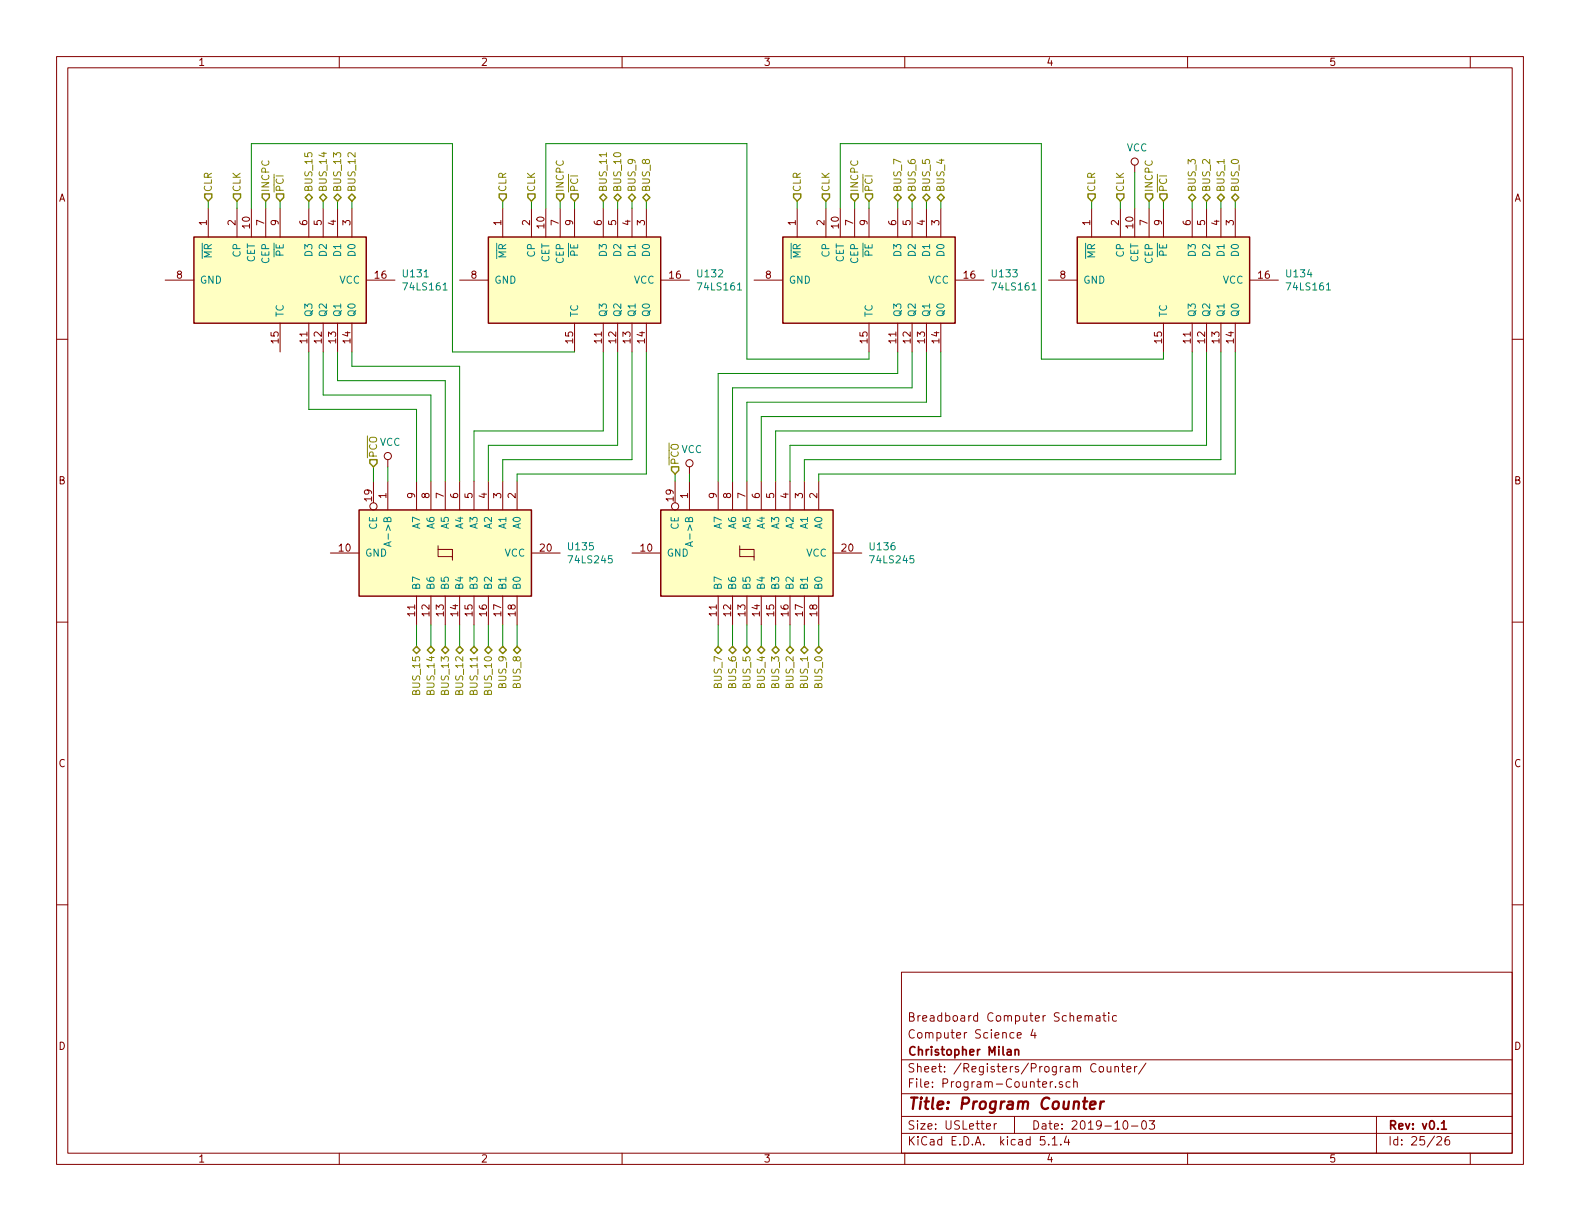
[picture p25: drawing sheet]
<svg xmlns="http://www.w3.org/2000/svg" width="279mm" height="216mm" viewBox="0 0 279 216" stroke-linecap="round" stroke-linejoin="round" font-family="sans-serif">
<defs><g id="words">
<text font-size="2.8" fill="#840000" x="160.4" y="196.2">Title: Program Counter</text>
<g font-size="2.1" fill="#840000">
<text x="160.4" y="183.6">Computer Science 4</text>
<text x="160.4" y="180.6">Breadboard Computer Schematic</text>
<text x="160.4" y="189.6">Sheet: /Registers/Program Counter/</text>
<text x="160.4" y="186.6">Christopher Milan</text>
<text x="160.4" y="192.3">File: Program-Counter.sch</text>
<text x="160.4" y="202.5">KiCad E.D.A. kicad 5.1.4</text>
<text x="160.4" y="199.7">Size: USLetter</text>
<text x="182.4" y="199.7">Date: 2019-10-03</text>
<text x="245.4" y="199.7">Rev: v0.1</text>
<text x="245.4" y="202.5">Id: 25/26</text>
</g>
<g font-size="1.8" fill="#840000">
<text x="35" y="11.6">1</text>
<text x="85" y="11.6">2</text>
<text x="135" y="11.6">3</text>
<text x="185" y="11.6">4</text>
<text x="235" y="11.6">5</text>
<text x="10.4" y="35.6">A</text>
<text x="267.8" y="35.6">A</text>
<text x="36.6" y="39.9" transform="rotate(-90 36.6 39.9)">1</text>
<text x="41.7" y="39.9" transform="rotate(-90 41.7 39.9)">2</text>
<text x="44.2" y="40.3" transform="rotate(-90 44.2 40.3)">10</text>
<text x="46.7" y="39.9" transform="rotate(-90 46.7 39.9)">7</text>
<text x="49.3" y="39.9" transform="rotate(-90 49.3 39.9)">9</text>
<text x="54.4" y="39.9" transform="rotate(-90 54.4 39.9)">6</text>
<text x="56.9" y="39.9" transform="rotate(-90 56.9 39.9)">5</text>
<text x="59.4" y="39.9" transform="rotate(-90 59.4 39.9)">4</text>
<text x="62" y="39.9" transform="rotate(-90 62 39.9)">3</text>
<text x="88.6" y="39.9" transform="rotate(-90 88.6 39.9)">1</text>
<text x="93.7" y="39.9" transform="rotate(-90 93.7 39.9)">2</text>
<text x="96.3" y="40.3" transform="rotate(-90 96.3 40.3)">10</text>
<text x="98.8" y="39.9" transform="rotate(-90 98.8 39.9)">7</text>
<text x="101.3" y="39.9" transform="rotate(-90 101.3 39.9)">9</text>
<text x="106.4" y="39.9" transform="rotate(-90 106.4 39.9)">6</text>
<text x="109" y="39.9" transform="rotate(-90 109 39.9)">5</text>
<text x="111.5" y="39.9" transform="rotate(-90 111.5 39.9)">4</text>
<text x="114" y="39.9" transform="rotate(-90 114 39.9)">3</text>
<text x="140.7" y="39.9" transform="rotate(-90 140.7 39.9)">1</text>
<text x="145.8" y="39.9" transform="rotate(-90 145.8 39.9)">2</text>
<text x="148.3" y="40.3" transform="rotate(-90 148.3 40.3)">10</text>
<text x="150.9" y="39.9" transform="rotate(-90 150.9 39.9)">7</text>
<text x="153.4" y="39.9" transform="rotate(-90 153.4 39.9)">9</text>
<text x="158.5" y="39.9" transform="rotate(-90 158.5 39.9)">6</text>
<text x="161" y="39.9" transform="rotate(-90 161 39.9)">5</text>
<text x="163.6" y="39.9" transform="rotate(-90 163.6 39.9)">4</text>
<text x="166.1" y="39.9" transform="rotate(-90 166.1 39.9)">3</text>
<text x="192.8" y="39.9" transform="rotate(-90 192.8 39.9)">1</text>
<text x="197.9" y="39.9" transform="rotate(-90 197.9 39.9)">2</text>
<text x="200.4" y="40.3" transform="rotate(-90 200.4 40.3)">10</text>
<text x="202.9" y="39.9" transform="rotate(-90 202.9 39.9)">7</text>
<text x="205.5" y="39.9" transform="rotate(-90 205.5 39.9)">9</text>
<text x="210.6" y="39.9" transform="rotate(-90 210.6 39.9)">6</text>
<text x="213.1" y="39.9" transform="rotate(-90 213.1 39.9)">5</text>
<text x="215.6" y="39.9" transform="rotate(-90 215.6 39.9)">4</text>
<text x="218.2" y="39.9" transform="rotate(-90 218.2 39.9)">3</text>
<text x="31.3" y="49.3">8</text>
<text x="66.3" y="49.3">16</text>
<text x="83.3" y="49.3">8</text>
<text x="118.4" y="49.3">16</text>
<text x="135.4" y="49.3">8</text>
<text x="170.5" y="49.3">16</text>
<text x="187.5" y="49.3">8</text>
<text x="222.6" y="49.3">16</text>
<text x="49.3" y="60.7" transform="rotate(-90 49.3 60.7)">15</text>
<text x="54.4" y="60.7" transform="rotate(-90 54.4 60.7)">11</text>
<text x="56.9" y="60.7" transform="rotate(-90 56.9 60.7)">12</text>
<text x="59.4" y="60.7" transform="rotate(-90 59.4 60.7)">13</text>
<text x="62" y="60.7" transform="rotate(-90 62 60.7)">14</text>
<text x="101.3" y="60.7" transform="rotate(-90 101.3 60.7)">15</text>
<text x="106.4" y="60.7" transform="rotate(-90 106.4 60.7)">11</text>
<text x="109" y="60.7" transform="rotate(-90 109 60.7)">12</text>
<text x="111.5" y="60.7" transform="rotate(-90 111.5 60.7)">13</text>
<text x="114" y="60.7" transform="rotate(-90 114 60.7)">14</text>
<text x="153.4" y="60.7" transform="rotate(-90 153.4 60.7)">15</text>
<text x="158.5" y="60.7" transform="rotate(-90 158.5 60.7)">11</text>
<text x="161" y="60.7" transform="rotate(-90 161 60.7)">12</text>
<text x="163.6" y="60.7" transform="rotate(-90 163.6 60.7)">13</text>
<text x="166.1" y="60.7" transform="rotate(-90 166.1 60.7)">14</text>
<text x="205.5" y="60.7" transform="rotate(-90 205.5 60.7)">15</text>
<text x="210.6" y="60.7" transform="rotate(-90 210.6 60.7)">11</text>
<text x="213.1" y="60.7" transform="rotate(-90 213.1 60.7)">12</text>
<text x="215.6" y="60.7" transform="rotate(-90 215.6 60.7)">13</text>
<text x="218.2" y="60.7" transform="rotate(-90 218.2 60.7)">14</text>
<text x="10.4" y="85.6">B</text>
<text x="65.8" y="88.6" transform="rotate(-90 65.8 88.6)">19</text>
<text x="68.3" y="88.1" transform="rotate(-90 68.3 88.1)">1</text>
<text x="73.4" y="88.1" transform="rotate(-90 73.4 88.1)">9</text>
<text x="75.9" y="88.1" transform="rotate(-90 75.9 88.1)">8</text>
<text x="78.5" y="88.1" transform="rotate(-90 78.5 88.1)">7</text>
<text x="81" y="88.1" transform="rotate(-90 81 88.1)">6</text>
<text x="83.6" y="88.1" transform="rotate(-90 83.6 88.1)">5</text>
<text x="86.1" y="88.1" transform="rotate(-90 86.1 88.1)">4</text>
<text x="88.6" y="88.1" transform="rotate(-90 88.6 88.1)">3</text>
<text x="91.2" y="88.1" transform="rotate(-90 91.2 88.1)">2</text>
<text x="119.1" y="88.6" transform="rotate(-90 119.1 88.6)">19</text>
<text x="121.7" y="88.1" transform="rotate(-90 121.7 88.1)">1</text>
<text x="126.7" y="88.1" transform="rotate(-90 126.7 88.1)">9</text>
<text x="129.3" y="88.1" transform="rotate(-90 129.3 88.1)">8</text>
<text x="131.8" y="88.1" transform="rotate(-90 131.8 88.1)">7</text>
<text x="134.4" y="88.1" transform="rotate(-90 134.4 88.1)">6</text>
<text x="136.9" y="88.1" transform="rotate(-90 136.9 88.1)">5</text>
<text x="139.4" y="88.1" transform="rotate(-90 139.4 88.1)">4</text>
<text x="142" y="88.1" transform="rotate(-90 142 88.1)">3</text>
<text x="144.5" y="88.1" transform="rotate(-90 144.5 88.1)">2</text>
<text x="267.8" y="85.6">B</text>
<text x="60" y="97.5">10</text>
<text x="95.6" y="97.5">20</text>
<text x="113.3" y="97.5">10</text>
<text x="148.9" y="97.5">20</text>
<text x="73.4" y="108.9" transform="rotate(-90 73.4 108.9)">11</text>
<text x="75.9" y="108.9" transform="rotate(-90 75.9 108.9)">12</text>
<text x="78.5" y="108.9" transform="rotate(-90 78.5 108.9)">13</text>
<text x="81" y="108.9" transform="rotate(-90 81 108.9)">14</text>
<text x="83.6" y="108.9" transform="rotate(-90 83.6 108.9)">15</text>
<text x="86.1" y="108.9" transform="rotate(-90 86.1 108.9)">16</text>
<text x="88.6" y="108.9" transform="rotate(-90 88.6 108.9)">17</text>
<text x="91.2" y="108.9" transform="rotate(-90 91.2 108.9)">18</text>
<text x="126.7" y="108.9" transform="rotate(-90 126.7 108.9)">11</text>
<text x="129.3" y="108.9" transform="rotate(-90 129.3 108.9)">12</text>
<text x="131.8" y="108.9" transform="rotate(-90 131.8 108.9)">13</text>
<text x="134.4" y="108.9" transform="rotate(-90 134.4 108.9)">14</text>
<text x="136.9" y="108.9" transform="rotate(-90 136.9 108.9)">15</text>
<text x="139.4" y="108.9" transform="rotate(-90 139.4 108.9)">16</text>
<text x="142" y="108.9" transform="rotate(-90 142 108.9)">17</text>
<text x="144.5" y="108.9" transform="rotate(-90 144.5 108.9)">18</text>
<text x="10.4" y="135.6">C</text>
<text x="267.8" y="135.6">C</text>
<text x="10.4" y="185.6">D</text>
<text x="267.8" y="185.6">D</text>
<text x="35" y="205.5">1</text>
<text x="85" y="205.5">2</text>
<text x="135" y="205.5">3</text>
<text x="185" y="205.5">4</text>
<text x="235" y="205.5">5</text>
</g>
<g font-size="1.8" fill="#008484">
<text x="199.2" y="26.8">VCC</text>
<text x="37.5" y="45.7" transform="rotate(-90 37.5 45.7)">MR</text>
<text x="42.5" y="45.4" transform="rotate(-90 42.5 45.4)">CP</text>
<text x="45.1" y="46.5" transform="rotate(-90 45.1 46.5)">CET</text>
<text x="47.6" y="46.6" transform="rotate(-90 47.6 46.6)">CEP</text>
<text x="50.2" y="45.3" transform="rotate(-90 50.2 45.3)">PE</text>
<text x="55.2" y="45.2" transform="rotate(-90 55.2 45.2)">D3</text>
<text x="57.8" y="45.2" transform="rotate(-90 57.8 45.2)">D2</text>
<text x="60.3" y="45.2" transform="rotate(-90 60.3 45.2)">D1</text>
<text x="62.9" y="45.2" transform="rotate(-90 62.9 45.2)">D0</text>
<text x="89.5" y="45.7" transform="rotate(-90 89.5 45.7)">MR</text>
<text x="94.6" y="45.4" transform="rotate(-90 94.6 45.4)">CP</text>
<text x="97.2" y="46.5" transform="rotate(-90 97.2 46.5)">CET</text>
<text x="99.7" y="46.6" transform="rotate(-90 99.7 46.6)">CEP</text>
<text x="102.2" y="45.3" transform="rotate(-90 102.2 45.3)">PE</text>
<text x="107.3" y="45.2" transform="rotate(-90 107.3 45.2)">D3</text>
<text x="109.9" y="45.2" transform="rotate(-90 109.9 45.2)">D2</text>
<text x="112.4" y="45.2" transform="rotate(-90 112.4 45.2)">D1</text>
<text x="114.9" y="45.2" transform="rotate(-90 114.9 45.2)">D0</text>
<text x="141.6" y="45.7" transform="rotate(-90 141.6 45.7)">MR</text>
<text x="146.7" y="45.4" transform="rotate(-90 146.7 45.4)">CP</text>
<text x="149.2" y="46.5" transform="rotate(-90 149.2 46.5)">CET</text>
<text x="151.8" y="46.6" transform="rotate(-90 151.8 46.6)">CEP</text>
<text x="154.3" y="45.3" transform="rotate(-90 154.3 45.3)">PE</text>
<text x="159.4" y="45.2" transform="rotate(-90 159.4 45.2)">D3</text>
<text x="161.9" y="45.2" transform="rotate(-90 161.9 45.2)">D2</text>
<text x="164.5" y="45.2" transform="rotate(-90 164.5 45.2)">D1</text>
<text x="167" y="45.2" transform="rotate(-90 167 45.2)">D0</text>
<text x="193.7" y="45.7" transform="rotate(-90 193.7 45.7)">MR</text>
<text x="198.8" y="45.4" transform="rotate(-90 198.8 45.4)">CP</text>
<text x="201.3" y="46.5" transform="rotate(-90 201.3 46.5)">CET</text>
<text x="203.8" y="46.6" transform="rotate(-90 203.8 46.6)">CEP</text>
<text x="206.4" y="45.3" transform="rotate(-90 206.4 45.3)">PE</text>
<text x="211.5" y="45.2" transform="rotate(-90 211.5 45.2)">D3</text>
<text x="214" y="45.2" transform="rotate(-90 214 45.2)">D2</text>
<text x="216.5" y="45.2" transform="rotate(-90 216.5 45.2)">D1</text>
<text x="219.1" y="45.2" transform="rotate(-90 219.1 45.2)">D0</text>
<text x="35.3" y="50.2">GND</text>
<text x="60" y="50.2">VCC</text>
<text x="71.4" y="49">U131</text>
<text x="71.6" y="51.4">74LS161</text>
<text x="87.4" y="50.2">GND</text>
<text x="112.1" y="50.2">VCC</text>
<text x="123.5" y="49">U132</text>
<text x="123.7" y="51.4">74LS161</text>
<text x="139.4" y="50.2">GND</text>
<text x="164.2" y="50.2">VCC</text>
<text x="175.5" y="49">U133</text>
<text x="175.7" y="51.4">74LS161</text>
<text x="191.5" y="50.2">GND</text>
<text x="216.2" y="50.2">VCC</text>
<text x="227.6" y="49">U134</text>
<text x="227.8" y="51.4">74LS161</text>
<text x="50.2" y="56.1" transform="rotate(-90 50.2 56.1)">TC</text>
<text x="55.2" y="56.1" transform="rotate(-90 55.2 56.1)">Q3</text>
<text x="57.8" y="56.1" transform="rotate(-90 57.8 56.1)">Q2</text>
<text x="60.3" y="56.1" transform="rotate(-90 60.3 56.1)">Q1</text>
<text x="62.9" y="56.1" transform="rotate(-90 62.9 56.1)">Q0</text>
<text x="102.2" y="56.1" transform="rotate(-90 102.2 56.1)">TC</text>
<text x="107.3" y="56.1" transform="rotate(-90 107.3 56.1)">Q3</text>
<text x="109.9" y="56.1" transform="rotate(-90 109.9 56.1)">Q2</text>
<text x="112.4" y="56.1" transform="rotate(-90 112.4 56.1)">Q1</text>
<text x="114.9" y="56.1" transform="rotate(-90 114.9 56.1)">Q0</text>
<text x="154.3" y="56.1" transform="rotate(-90 154.3 56.1)">TC</text>
<text x="159.4" y="56.1" transform="rotate(-90 159.4 56.1)">Q3</text>
<text x="161.9" y="56.1" transform="rotate(-90 161.9 56.1)">Q2</text>
<text x="164.5" y="56.1" transform="rotate(-90 164.5 56.1)">Q1</text>
<text x="167" y="56.1" transform="rotate(-90 167 56.1)">Q0</text>
<text x="206.4" y="56.1" transform="rotate(-90 206.4 56.1)">TC</text>
<text x="211.5" y="56.1" transform="rotate(-90 211.5 56.1)">Q3</text>
<text x="214" y="56.1" transform="rotate(-90 214 56.1)">Q2</text>
<text x="216.5" y="56.1" transform="rotate(-90 216.5 56.1)">Q1</text>
<text x="219.1" y="56.1" transform="rotate(-90 219.1 56.1)">Q0</text>
<text x="67.2" y="78.8">VCC</text>
<text x="120.5" y="80.1">VCC</text>
<text x="66.7" y="93.6" transform="rotate(-90 66.7 93.6)">CE</text>
<text x="69.2" y="95.4" transform="rotate(-90 69.2 95.4)">A-&gt;B</text>
<text x="74.3" y="93.4" transform="rotate(-90 74.3 93.4)">A7</text>
<text x="76.8" y="93.4" transform="rotate(-90 76.8 93.4)">A6</text>
<text x="79.4" y="93.4" transform="rotate(-90 79.4 93.4)">A5</text>
<text x="81.9" y="93.4" transform="rotate(-90 81.9 93.4)">A4</text>
<text x="84.5" y="93.4" transform="rotate(-90 84.5 93.4)">A3</text>
<text x="87" y="93.4" transform="rotate(-90 87 93.4)">A2</text>
<text x="89.5" y="93.4" transform="rotate(-90 89.5 93.4)">A1</text>
<text x="92.1" y="93.4" transform="rotate(-90 92.1 93.4)">A0</text>
<text x="120" y="93.6" transform="rotate(-90 120 93.6)">CE</text>
<text x="122.6" y="95.4" transform="rotate(-90 122.6 95.4)">A-&gt;B</text>
<text x="127.6" y="93.4" transform="rotate(-90 127.6 93.4)">A7</text>
<text x="130.2" y="93.4" transform="rotate(-90 130.2 93.4)">A6</text>
<text x="132.7" y="93.4" transform="rotate(-90 132.7 93.4)">A5</text>
<text x="135.3" y="93.4" transform="rotate(-90 135.3 93.4)">A4</text>
<text x="137.8" y="93.4" transform="rotate(-90 137.8 93.4)">A3</text>
<text x="140.3" y="93.4" transform="rotate(-90 140.3 93.4)">A2</text>
<text x="142.9" y="93.4" transform="rotate(-90 142.9 93.4)">A1</text>
<text x="145.4" y="93.4" transform="rotate(-90 145.4 93.4)">A0</text>
<text x="64.5" y="98.4">GND</text>
<text x="89.2" y="98.4">VCC</text>
<text x="100.6" y="97.3">U135</text>
<text x="100.8" y="99.6">74LS245</text>
<text x="117.9" y="98.4">GND</text>
<text x="142.6" y="98.4">VCC</text>
<text x="153.9" y="97.3">U136</text>
<text x="154.2" y="99.6">74LS245</text>
<text x="74.3" y="104.4" transform="rotate(-90 74.3 104.4)">B7</text>
<text x="76.8" y="104.4" transform="rotate(-90 76.8 104.4)">B6</text>
<text x="79.4" y="104.4" transform="rotate(-90 79.4 104.4)">B5</text>
<text x="81.9" y="104.4" transform="rotate(-90 81.9 104.4)">B4</text>
<text x="84.5" y="104.4" transform="rotate(-90 84.5 104.4)">B3</text>
<text x="87" y="104.4" transform="rotate(-90 87 104.4)">B2</text>
<text x="89.5" y="104.4" transform="rotate(-90 89.5 104.4)">B1</text>
<text x="92.1" y="104.4" transform="rotate(-90 92.1 104.4)">B0</text>
<text x="127.6" y="104.4" transform="rotate(-90 127.6 104.4)">B7</text>
<text x="130.2" y="104.4" transform="rotate(-90 130.2 104.4)">B6</text>
<text x="132.7" y="104.4" transform="rotate(-90 132.7 104.4)">B5</text>
<text x="135.3" y="104.4" transform="rotate(-90 135.3 104.4)">B4</text>
<text x="137.8" y="104.4" transform="rotate(-90 137.8 104.4)">B3</text>
<text x="140.3" y="104.4" transform="rotate(-90 140.3 104.4)">B2</text>
<text x="142.9" y="104.4" transform="rotate(-90 142.9 104.4)">B1</text>
<text x="145.4" y="104.4" transform="rotate(-90 145.4 104.4)">B0</text>
</g>
<g font-size="1.8" fill="#848400">
<text x="37.5" y="34" transform="rotate(-90 37.5 34)">CLR</text>
<text x="42.5" y="34" transform="rotate(-90 42.5 34)">CLK</text>
<text x="47.6" y="34" transform="rotate(-90 47.6 34)">INCPC</text>
<text x="50.2" y="34" transform="rotate(-90 50.2 34)">PCI</text>
<text x="55.2" y="34" transform="rotate(-90 55.2 34)">BUS_15</text>
<text x="57.8" y="34" transform="rotate(-90 57.8 34)">BUS_14</text>
<text x="60.3" y="34" transform="rotate(-90 60.3 34)">BUS_13</text>
<text x="62.9" y="34" transform="rotate(-90 62.9 34)">BUS_12</text>
<text x="89.5" y="34" transform="rotate(-90 89.5 34)">CLR</text>
<text x="94.6" y="34" transform="rotate(-90 94.6 34)">CLK</text>
<text x="99.7" y="34" transform="rotate(-90 99.7 34)">INCPC</text>
<text x="102.2" y="34" transform="rotate(-90 102.2 34)">PCI</text>
<text x="107.3" y="34" transform="rotate(-90 107.3 34)">BUS_11</text>
<text x="109.9" y="34" transform="rotate(-90 109.9 34)">BUS_10</text>
<text x="112.4" y="34" transform="rotate(-90 112.4 34)">BUS_9</text>
<text x="114.9" y="34" transform="rotate(-90 114.9 34)">BUS_8</text>
<text x="141.6" y="34" transform="rotate(-90 141.6 34)">CLR</text>
<text x="146.7" y="34" transform="rotate(-90 146.7 34)">CLK</text>
<text x="151.8" y="34" transform="rotate(-90 151.8 34)">INCPC</text>
<text x="154.3" y="34" transform="rotate(-90 154.3 34)">PCI</text>
<text x="159.4" y="34" transform="rotate(-90 159.4 34)">BUS_7</text>
<text x="161.9" y="34" transform="rotate(-90 161.9 34)">BUS_6</text>
<text x="164.5" y="34" transform="rotate(-90 164.5 34)">BUS_5</text>
<text x="167" y="34" transform="rotate(-90 167 34)">BUS_4</text>
<text x="193.7" y="34" transform="rotate(-90 193.7 34)">CLR</text>
<text x="198.8" y="34" transform="rotate(-90 198.8 34)">CLK</text>
<text x="203.8" y="34" transform="rotate(-90 203.8 34)">INCPC</text>
<text x="206.4" y="34" transform="rotate(-90 206.4 34)">PCI</text>
<text x="211.5" y="34" transform="rotate(-90 211.5 34)">BUS_3</text>
<text x="214" y="34" transform="rotate(-90 214 34)">BUS_2</text>
<text x="216.5" y="34" transform="rotate(-90 216.5 34)">BUS_1</text>
<text x="219.1" y="34" transform="rotate(-90 219.1 34)">BUS_0</text>
<text x="66.7" y="81" transform="rotate(-90 66.7 81)">PCO</text>
<text x="120" y="82.3" transform="rotate(-90 120 82.3)">PCO</text>
<text x="74.3" y="122.5" transform="rotate(-90 74.3 122.5)">BUS_15</text>
<text x="76.8" y="122.5" transform="rotate(-90 76.8 122.5)">BUS_14</text>
<text x="79.4" y="122.5" transform="rotate(-90 79.4 122.5)">BUS_13</text>
<text x="81.9" y="122.5" transform="rotate(-90 81.9 122.5)">BUS_12</text>
<text x="84.5" y="122.5" transform="rotate(-90 84.5 122.5)">BUS_11</text>
<text x="87" y="122.5" transform="rotate(-90 87 122.5)">BUS_10</text>
<text x="89.5" y="121.5" transform="rotate(-90 89.5 121.5)">BUS_9</text>
<text x="92.1" y="121.5" transform="rotate(-90 92.1 121.5)">BUS_8</text>
<text x="127.6" y="121.5" transform="rotate(-90 127.6 121.5)">BUS_7</text>
<text x="130.2" y="121.5" transform="rotate(-90 130.2 121.5)">BUS_6</text>
<text x="132.7" y="121.5" transform="rotate(-90 132.7 121.5)">BUS_5</text>
<text x="135.3" y="121.5" transform="rotate(-90 135.3 121.5)">BUS_4</text>
<text x="137.8" y="121.5" transform="rotate(-90 137.8 121.5)">BUS_3</text>
<text x="140.3" y="121.5" transform="rotate(-90 140.3 121.5)">BUS_2</text>
<text x="142.9" y="121.5" transform="rotate(-90 142.9 121.5)">BUS_1</text>
<text x="145.4" y="121.5" transform="rotate(-90 145.4 121.5)">BUS_0</text>
</g>
</g></defs>
<g fill="none" stroke="#840000" stroke-width=".18">
<path d="M10 10h259.4v195.9h-259.4zM12 12h255.4v191.9h-255.4zM60 10v2M110 10v2M160 10v2M210 10v2M260 10v2M36.8 36.8v5.1M41.9 36.8v5.1M44.4 36.8v5.1M47 36.8v5.1M49.5 36.8v5.1"/>
<path d="M54.6 36.8v5.1M57.1 36.8v5.1M59.7 36.8v5.1M62.2 36.8v5.1M88.9 36.8v5.1M94 36.8v5.1M96.5 36.8v5.1M99.1 36.8v5.1M101.6 36.8v5.1M106.7 36.8v5.1M109.2 36.8v5.1M111.8 36.8v5.1"/>
<path d="M114.3 36.8v5.1M141 36.8v5.1M146 36.8v5.1M148.6 36.8v5.1M151.1 36.8v5.1M153.7 36.8v5.1M158.7 36.8v5.1M161.3 36.8v5.1M163.8 36.8v5.1M166.4 36.8v5.1M193 36.8v5.1M198.1 36.8v5.1"/>
<path d="M200.7 29.2v1.3M200.7 36.8v5.1M203.2 36.8v5.1M205.7 36.8v5.1M210.8 36.8v5.1M213.4 36.8v5.1M215.9 36.8v5.1M218.4 36.8v5.1M10 60h2M29.2 49.5h5.1M49.5 57.2v5M54.6 57.2v5"/>
<path d="M57.1 57.2v5M59.7 57.2v5M62.2 57.2v5M64.8 49.5h5M81.3 49.5h5.1M101.6 57.2v5M106.7 57.2v5M109.2 57.2v5M111.8 57.2v5M114.3 57.2v5M116.8 49.5h5.1M133.3 49.5h5.1"/>
<path d="M153.7 57.2v5M158.7 57.2v5M161.3 57.2v5M163.8 57.2v5M166.4 57.2v5M168.9 49.5h5.1M185.4 49.5h5.1M205.7 57.2v5M210.8 57.2v5M213.4 57.2v5M215.9 57.2v5M218.4 57.2v5"/>
<path d="M221 49.5h5.1M267.4 60h2M58.4 97.8h5.1M66 85.1v3.8M68.6 81.3v1.3M68.6 85.1v5.1M73.7 85.1v5.1M76.2 85.1v5.1M77.5 97.2h2.5v1.2M77.5 96.5v1.9h2.5v.7M78.7 85.1v5.1M81.3 85.1v5.1"/>
<path d="M83.8 85.1v5.1M86.4 85.1v5.1M88.9 85.1v5.1M91.4 85.1v5.1M94 97.8h5.1M111.8 97.8h5M119.4 85.1v3.8M121.9 82.6v1.2M121.9 85.1v5.1M127 85.1v5.1M129.5 85.1v5.1M130.8 97.2h2.5v1.2"/>
<path d="M130.8 96.5v1.9h2.5v.7M132.1 85.1v5.1M134.6 85.1v5.1M137.2 85.1v5.1M139.7 85.1v5.1M142.2 85.1v5.1M144.8 85.1v5.1M147.3 97.8h5.1M10 110h2M73.7 105.4v5.1M76.2 105.4v5.1M78.7 105.4v5.1"/>
<path d="M81.3 105.4v5.1M83.8 105.4v5.1M86.4 105.4v5.1M88.9 105.4v5.1M91.4 105.4v5.1M127 105.4v5.1M129.5 105.4v5.1M132.1 105.4v5.1M134.6 105.4v5.1M137.2 105.4v5.1M139.7 105.4v5.1M142.2 105.4v5.1"/>
<path d="M144.8 105.4v5.1M267.4 110h2M10 160h2M267.4 160h2M159.4 171.9h108v32h-108zM191.9 179.7l.2-.1 .3 .1 .1 .9M192.5 179.8l.2-.2 .4 .1v.9M193.9 179.7h.5l.1 .9M194.5 179.9l-.5 .1-.2 .2 .1 .3 .1 .1 .5-.1M195 179.6h.6M195.2 179.1v1.3l.4 .2M196.1 179.1v.1"/>
<path d="M196.1 179.6v1M197.4 179.7l-.4-.1-.3 .3 .1 .6h.6M159.4 197.4h108M159.4 193.4h108M159.4 187.4h108M174.4 199.2l.8-.2-.1-.2-.4-.1-.3 .2 .1 .7h.6M175.8 198.7v1M176.2 198.7l-.3 .1-.1 .2M179.4 197.4v3M179.9 183.1l.7-.2-.1-.2-.4-.1-.2 .2 .1 .7h.5M182.7 182l-.4 1.1h.9M183 182.6v1"/>
<path d="M185.7 191.3v1M186.2 191.3l-.5 .2M186.7 192.1v.2M187.9 191.3h-.4l-.2 .2 .1 .2 .5 .1v.4h-.6M189.2 191.3h-.4l-.3 .2 .1 .6 .2 .2 .4-.1M189.9 191.4l.2-.1h.3l.1 1M189.9 190.8v1.5M194.4 188.7l.2-.1 .5 .1v.7l-.2 .2-.5-.2zM195.8 188.6v.8a.39 .39 0 0 0 .6 0M196.4 188.6v1M197.2 188.7v-.1a.37 .37 0 0 1 .6 .2v.8M197.2 188.6v1"/>
<path d="M198.3 188.6h.6M198.5 188.1v1.3l.4 .2M198.8 198.2h.3a.94 .94 0 0 1 0 1.5 .8 .8 0 0 1-.6-.7 .8 .8 0 0 1 .3-.8zM199.3 189.1l.7-.2-.1-.3h-.4l-.2 .2 .1 .7h.5M200.1 199.1h1.1M200.6 188.6v1M201.1 188.6l-.5 .2M202 198.3l.4-.1a.94 .94 0 0 1 0 1.5 .82 .82 0 0 1-.4-1.4zM202.6 188l-1.3 1.9M203.2 198.2h1l-.5 .6 .4 .1v.6l-.2 .2-.7-.2M243.4 197.4v6.5M60 203.9v2"/>
<path d="M110 203.9v2M159.4 200.4h108M160 203.9v2M184.7 201h-.7l-.1 .7 .2-.2 .6 .1 .1 .2-.1 .5-.2 .2-.6-.2M185.4 202.3v.2M186.1 201.4l.4-.4v1.5M186.1 202.5h.8M187.6 202.3v.2M188.6 200.9l-.4 1.1h1M189 201.5v1M210 203.9v2M254.1 201.1l.2-.1h.4l.2 .4-.9 1.1h.9"/>
<path d="M256.2 201a.59 .59 0 0 0-.7 .6l.1 .7 .2 .2 .5-.2 .1-.5-.2-.2-.4-.1-.3 .3M260 203.9v2"/>
<circle cx="200.7" cy="28.6" r=".63"/>
<circle cx="66" cy="89.5" r=".63"/>
<circle cx="68.6" cy="80.6" r=".63"/>
<circle cx="119.4" cy="89.5" r=".63"/>
<circle cx="121.9" cy="81.9" r=".63"/>
</g>
<path d="M178.1 185.6h.6l.1 1M178.8 185.9l-.5 .1-.2 .2v.3l.2 .1 .5-.1M179.5 185.7l.2-.1h.4v1M179.5 185.6v1M254.9 198.6l.4-.4v1.5M254.9 199.7h.9" fill="none" stroke="#840000" stroke-width=".3"/>
<path d="M191.5 194.8h.8M191.9 194.1l-.2 1.7v.2l.4 .1M192.8 195.4l.9-.2v-.4h-.6l-.3 .2v1l.2 .1 .5-.1M194.7 194.8l-.2 1.3M195.2 194.8a.54 .54 0 0 0-.6 .3" fill="none" stroke="#840000" stroke-width=".41"/>
<g fill="#ffffc2" stroke="#ffffc2" stroke-width=".18">
<path d="M86.4 41.9h30.4v15.3h-30.4z"/>
<path d="M116.8 90.2h30.5v15.2h-30.5z"/>
<path d="M63.5 90.2h30.5v15.2h-30.5z"/>
<path d="M34.3 41.9h30.5v15.3h-30.5z"/>
<path d="M138.4 41.9h30.5v15.3h-30.5z"/>
<path d="M190.5 41.9h30.5v15.3h-30.5z"/>
</g>
<path d="M34.3 41.9h30.5v15.3h-30.5zM86.4 41.9h30.4v15.3h-30.4zM138.4 41.9h30.5v15.3h-30.5zM190.5 41.9h30.5v15.3h-30.5zM63.5 90.2h30.5v15.2h-30.5zM116.8 90.2h30.5v15.2h-30.5z" fill="none" stroke="#840000" stroke-width=".25"/>
<path d="M78.4 51.3h.7M130.4 51.3h.7M182.5 51.3h.7M234.6 51.3h.7M68.8 95.9v.6M69.1 95.8l-1.2 .4 1.2 .4M122.1 95.9v.6M122.5 95.8l-1.3 .4 1.3 .4" fill="none" stroke="#008484" stroke-width=".18"/>
<g fill="none" stroke="#008400" stroke-width=".18">
<path d="M36.8 35.6v1.2M41.9 35.6v1.2M44.4 36.8v-11.4h35.6v36.8h21.6M47 35.6v1.2M49.5 35.6v1.2M54.6 35.6v1.2M57.1 35.6v1.2M59.7 35.6v1.2M62.2 35.6v1.2M88.9 35.6v1.2M94 35.6v1.2M96.5 36.8v-11.4h35.6v38.1h21.6v-1.3"/>
<path d="M99.1 35.6v1.2M101.6 35.6v1.2M106.7 35.6v1.2M109.2 35.6v1.2M111.8 35.6v1.2M114.3 35.6v1.2M141 35.6v1.2M146 35.6v1.2M148.6 36.8v-11.4h35.5v38.1h21.6v-1.3M151.1 35.6v1.2M153.7 35.6v1.2M158.7 35.6v1.2"/>
<path d="M161.3 35.6v1.2M163.8 35.6v1.2M166.4 35.6v1.2M193 35.6v1.2M198.1 35.6v1.2M200.7 30.5v6.3M203.2 35.6v1.2M205.7 35.6v1.2M210.8 35.6v1.2M213.4 35.6v1.2M215.9 35.6v1.2M218.4 35.6v1.2"/>
<path d="M54.6 62.2v10.2h19.1v12.7M57.1 62.2v7.7h19.1v15.2M59.7 62.2v5.1h19v17.8M62.2 62.2v2.6h19.1v20.3M106.7 62.2v14h-22.9v8.9M109.2 62.2v16.5h-22.8v6.4M111.8 62.2v19.1h-22.9v3.8M114.3 62.2v21.6h-22.9v1.3M158.7 62.2v3.8h-31.7v19.1M161.3 62.2v6.4h-31.8v16.5M163.8 62.2v8.9h-31.7v14M166.4 62.2v11.5h-31.8v11.4"/>
<path d="M210.8 62.2v14h-73.6v8.9M213.4 62.2v16.5h-73.7v6.4M215.9 62.2v19.1h-73.7v3.8M218.4 62.2v21.6h-73.6v1.3M66 82.6v2.5M68.6 82.6v2.5M119.4 83.8v1.3M121.9 83.8v1.3M73.7 110.5v3.8M76.2 110.5v3.8M78.7 110.5v3.8M81.3 110.5v3.8"/>
<path d="M83.8 110.5v3.8M86.4 110.5v3.8M88.9 110.5v3.8M91.4 110.5v3.8M127 110.5v3.8M129.5 110.5v3.8M132.1 110.5v3.8M134.6 110.5v3.8M137.2 110.5v3.8M139.7 110.5v3.8M142.2 110.5v3.8M144.8 110.5v3.8"/>
</g>
<g fill="none" stroke="#848400" stroke-width=".25">
<path d="M36.2 34.3h1.3v.6l-.7 .7-.6-.7zM41.3 34.3h1.2v.6l-.6 .7-.6-.7zM46.4 34.3h1.2v.6l-.6 .7-.6-.7zM48.9 34.3h1.3v.6l-.7 .7-.6-.7zM54.6 34.3l.6 .6-.6 .7-.6-.7zM57.1 34.3l.7 .6-.7 .7-.6-.7zM59.7 34.3l.6 .6-.6 .7-.6-.7zM62.2 34.3l.7 .6-.7 .7-.6-.7zM88.3 34.3h1.2v.6l-.6 .7-.6-.7zM93.3 34.3h1.3v.6l-.6 .7-.7-.7zM98.4 34.3h1.3v.6l-.6 .7-.7-.7zM101 34.3h1.2v.6l-.6 .7-.6-.7z"/>
<path d="M106 34.9l.7-.6 .6 .6-.6 .7zM109.2 34.3l.7 .6-.7 .7-.6-.7zM111.1 34.9l.7-.6 .6 .6-.6 .7zM114.3 34.3l.6 .6-.6 .7-.6-.7zM140.3 34.3h1.3v.6l-.6 .7-.7-.7zM145.4 34.3h1.3v.6l-.7 .7-.6-.7zM150.5 34.3h1.3v.6l-.7 .7-.6-.7zM153 34.3h1.3v.6l-.6 .7-.7-.7zM158.7 34.3l.7 .6-.7 .7-.6-.7zM160.7 34.9l.6-.6 .6 .6-.6 .7zM163.2 34.9l.6-.6 .7 .6-.7 .7zM166.4 34.3l.6 .6-.6 .7-.7-.7z"/>
<path d="M192.4 34.3h1.3v.6l-.7 .7-.6-.7zM197.5 34.3h1.3v.6l-.7 .7-.6-.7zM202.6 34.3h1.2v.6l-.6 .7-.6-.7zM205.1 34.3h1.3v.6l-.7 .7-.6-.7zM210.8 34.3l.7 .6-.7 .7-.6-.7zM212.7 34.9l.7-.6 .6 .6-.6 .7zM215.9 34.3l.6 .6-.6 .7-.6-.7zM218.4 34.3l.7 .6-.7 .7-.6-.7zM65.4 81.3h1.3v.6l-.7 .7-.6-.7zM118.7 82.6h1.3v.6l-.6 .6-.7-.6zM73 114.9l.7-.6 .6 .6-.6 .7zM75.6 114.9l.6-.6 .6 .6-.6 .7z"/>
<path d="M78.1 114.9l.6-.6 .7 .6-.7 .7zM80.6 114.9l.7-.6 .6 .6-.6 .7zM83.2 114.9l.6-.6 .7 .6-.7 .7zM85.7 114.9l.7-.6 .6 .6-.6 .7zM88.3 114.9l.6-.6 .6 .6-.6 .7zM90.8 114.9l.6-.6 .7 .6-.7 .7zM126.4 114.9l.6-.6 .6 .6-.6 .7zM128.9 114.9l.6-.6 .7 .6-.7 .7zM131.4 114.9l.7-.6 .6 .6-.6 .7zM134 114.9l.6-.6 .7 .6-.7 .7zM136.5 114.9l.7-.6 .6 .6-.6 .7zM139.1 114.9l.6-.6 .6 .6-.6 .7z"/>
<path d="M141.6 114.9l.6-.6 .7 .6-.7 .7zM144.1 114.9l.7-.6 .6 .6-.6 .7z"/>
</g>
<path d="M107.2 27v.7" fill="none" stroke="#848400" stroke-width=".18"/>
<use href="#words"/>
</svg>
